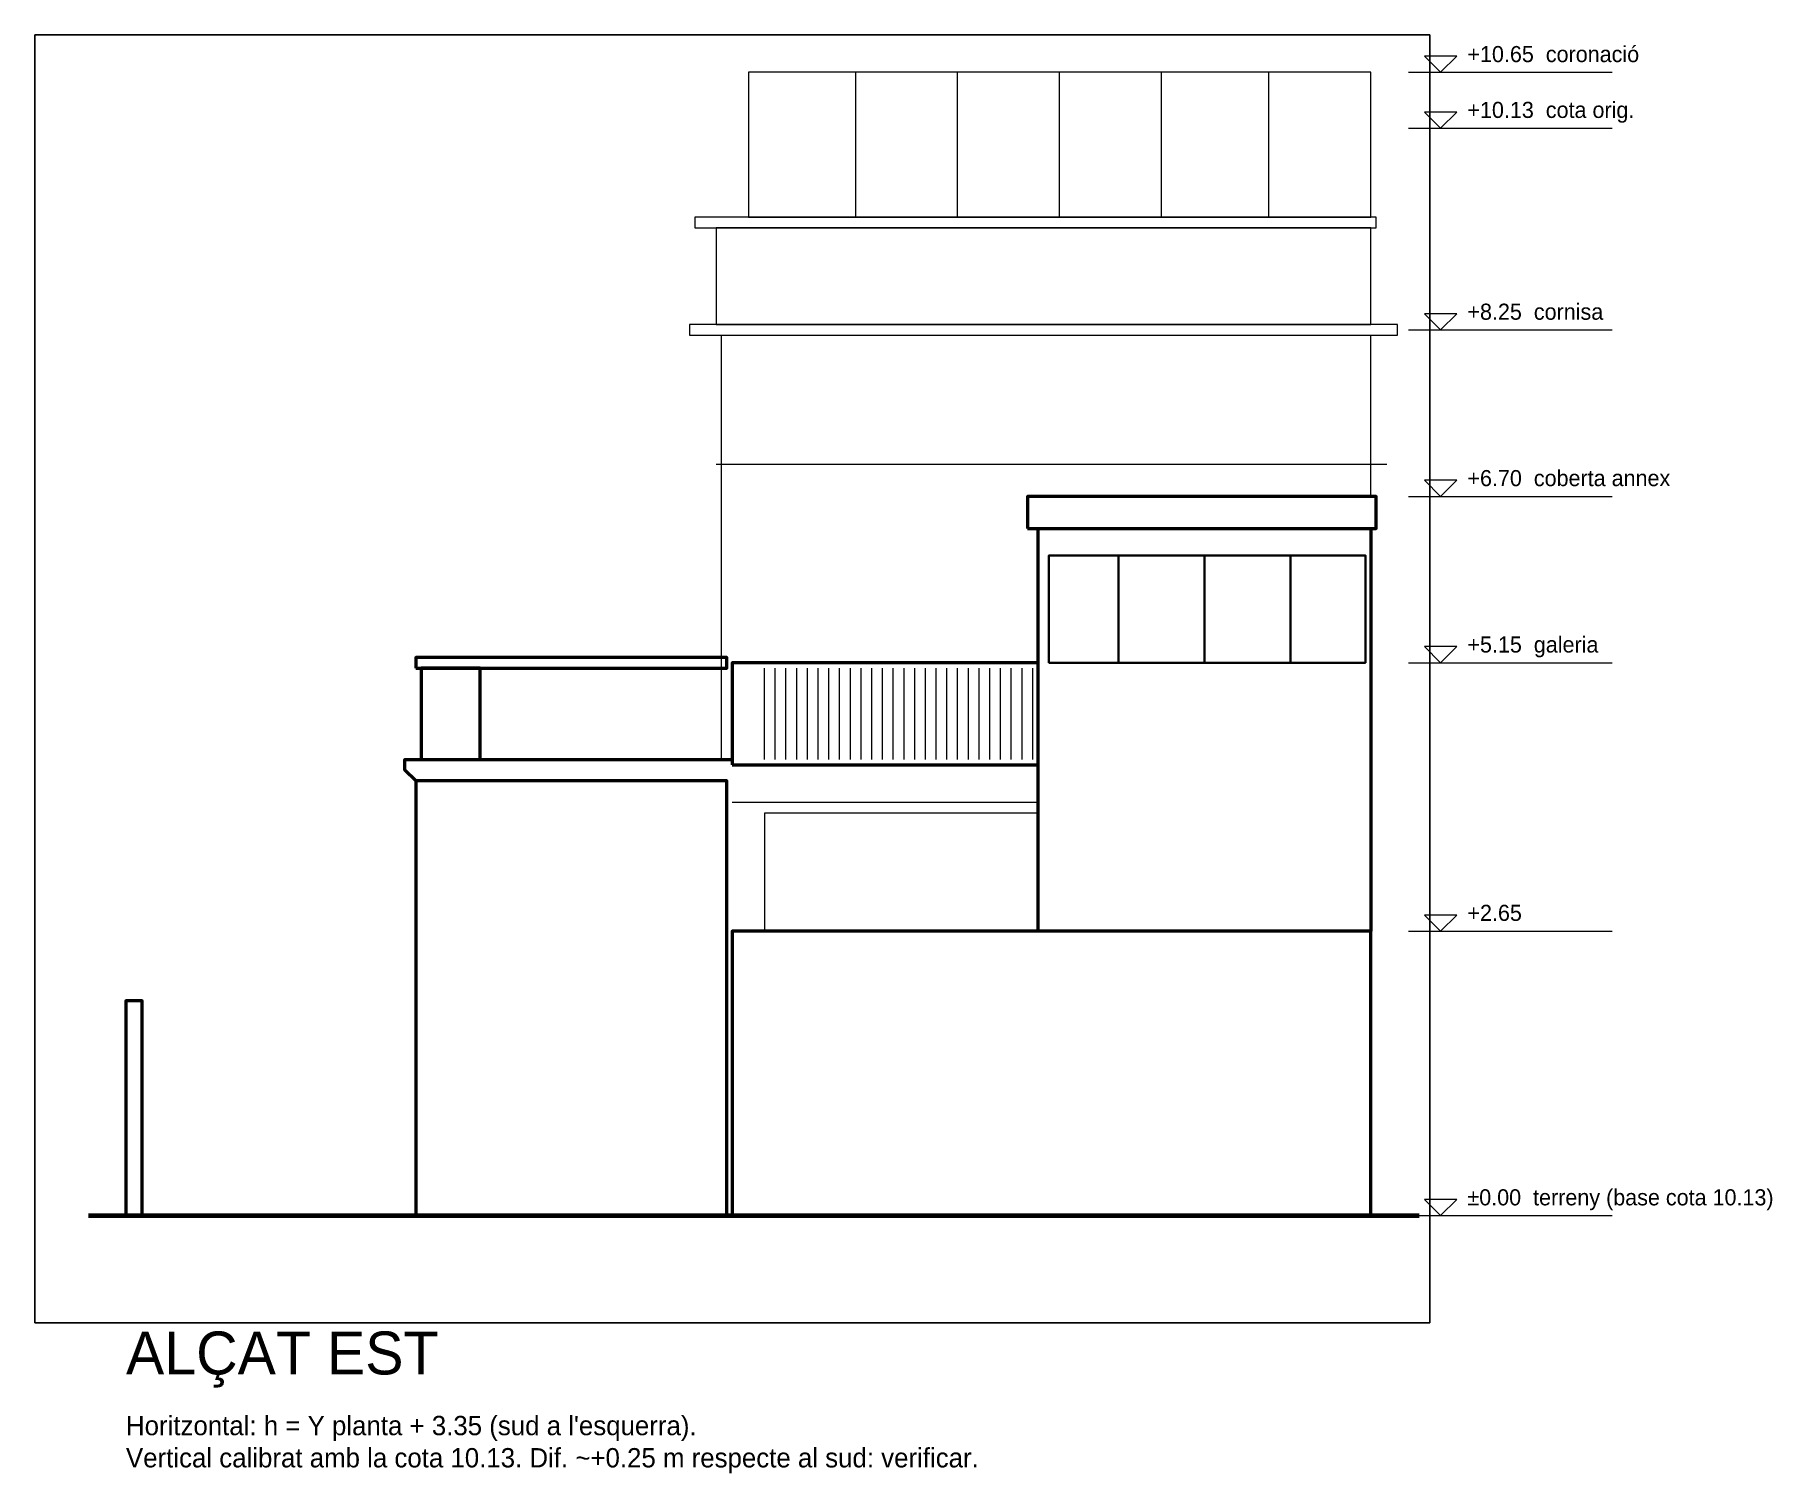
# Model space of a CAD drawing. Header units: metres. Extents: x -31 to 25.7, y -59.6 to 3.
# Drawn here: x 9.5 to 25.69, y -24.4 to -11 of the extents above; entities that cross this region are included whole.
import ezdxf
from ezdxf.enums import TextEntityAlignment as Align

# ---------------------------------------------------------------- set-up
doc = ezdxf.new("R2010")
doc.units = ezdxf.units.M
for name, color, linetype, lineweight in [('A-ALCAT-CONTORN', 7, 'Continuous', 50), ('A-ALCAT-COTES', 1, 'Continuous', 18), ('A-ALCAT-FONS', 9, 'Continuous', 9), ('A-ALCAT-JUNTES', 8, 'Continuous', 9), ('A-ALCAT-MOTLLURES', 3, 'Continuous', 18), ('A-ALCAT-OBERTURES', 4, 'Continuous', 35), ('A-ALCAT-TERRENY', 7, 'Continuous', 70), ('A-ALCAT-TEXT', 7, 'Continuous', 18)]:
    doc.layers.add(name, color=color, linetype=linetype, lineweight=lineweight)
doc.layers.add('A-ALCAT-REF-IMATGE', color=8, linetype='Continuous', plot=False)
picture_1 = doc.add_image_def('image3.png', size_in_pixel=(1300, 1200))

msp = doc.modelspace()

# ---------------------------------------------------------------- linework, layer by layer
at = {"layer": 'A-ALCAT-CONTORN'}
for points in [[(18.75, -15.6), (22, -15.6), (22, -15.3), (18.75, -15.3)], [(13.05, -16.9), (15.95, -16.9), (15.95, -16.8), (13.05, -16.8)], [(13.1, -17.75), (13.65, -17.75), (13.65, -16.9), (13.1, -16.9)], [(16, -17.8), (18.85, -17.8), (18.85, -16.85), (16, -16.85)], [(13.05, -22), (15.95, -22), (15.95, -17.95), (13.05, -17.95)], [(16, -22), (21.95, -22), (21.95, -19.35), (16, -19.35)], [(10.35, -22), (10.5, -22), (10.5, -20), (10.35, -20)]]:
    msp.add_lwpolyline(points, close=True, dxfattribs=at)
for points in [[(18.85, -19.35), (18.85, -15.6), (21.95, -15.6), (21.95, -19.35)], [(13.05, -17.95), (12.95, -17.85), (12.95, -17.75), (16, -17.75)]]:
    msp.add_lwpolyline(points, dxfattribs=at)
at = {"layer": 'A-ALCAT-COTES'}
for p, q in [((22.3, -11.35), (24.2, -11.35)), ((22.3, -11.87), (24.2, -11.87)), ((22.3, -13.75), (24.2, -13.75)), ((22.3, -15.3), (24.2, -15.3)), ((22.3, -16.85), (24.2, -16.85)), ((22.3, -19.35), (24.2, -19.35)), ((22.3, -22), (24.2, -22))]:
    msp.add_line(p, q, dxfattribs=at)
for points in [[(22.6, -11.35), (22.75, -11.2), (22.45, -11.2)], [(22.6, -11.87), (22.75, -11.72), (22.45, -11.72)], [(22.6, -13.75), (22.75, -13.6), (22.45, -13.6)], [(22.6, -15.3), (22.75, -15.15), (22.45, -15.15)], [(22.6, -16.85), (22.75, -16.7), (22.45, -16.7)], [(22.6, -19.35), (22.75, -19.2), (22.45, -19.2)], [(22.6, -22), (22.75, -21.85), (22.45, -21.85)]]:
    msp.add_lwpolyline(points, close=True, dxfattribs=at)
at = {"layer": 'A-ALCAT-FONS'}
for p, q in [((17.15, -12.7), (17.15, -11.35)), ((18.1, -12.7), (18.1, -11.35)), ((19.05, -12.7), (19.05, -11.35)), ((20, -12.7), (20, -11.35)), ((21, -12.7), (21, -11.35)), ((15.85, -13.8), (22.1, -13.8)), ((15.9, -17.75), (15.9, -13.8)), ((21.95, -15.3), (21.95, -13.8)), ((15.85, -15), (22.1, -15))]:
    msp.add_line(p, q, dxfattribs=at)
for points in [[(16.15, -12.7), (21.95, -12.7), (21.95, -11.35), (16.15, -11.35)], [(15.65, -12.8), (22, -12.8), (22, -12.7), (15.65, -12.7)], [(15.85, -13.7), (21.95, -13.7), (21.95, -12.8), (15.85, -12.8)], [(15.6, -13.8), (22.2, -13.8), (22.2, -13.7), (15.6, -13.7)]]:
    msp.add_lwpolyline(points, close=True, dxfattribs=at)
at = {"layer": 'A-ALCAT-JUNTES'}
for p, q in [((16.3, -17.75), (16.3, -16.9)), ((16.4, -17.75), (16.4, -16.9)), ((16.5, -17.75), (16.5, -16.9)), ((16.6, -17.75), (16.6, -16.9)), ((16.7, -17.75), (16.7, -16.9)), ((16.8, -17.75), (16.8, -16.9)), ((16.9, -17.75), (16.9, -16.9)), ((17, -17.75), (17, -16.9)), ((17.1, -17.75), (17.1, -16.9)), ((17.2, -17.75), (17.2, -16.9)), ((17.3, -17.75), (17.3, -16.9)), ((17.4, -17.75), (17.4, -16.9)), ((17.5, -17.75), (17.5, -16.9)), ((17.6, -17.75), (17.6, -16.9)), ((17.7, -17.75), (17.7, -16.9)), ((17.8, -17.75), (17.8, -16.9)), ((17.9, -17.75), (17.9, -16.9)), ((18, -17.75), (18, -16.9)), ((18.1, -17.75), (18.1, -16.9)), ((18.2, -17.75), (18.2, -16.9)), ((18.3, -17.75), (18.3, -16.9)), ((18.4, -17.75), (18.4, -16.9)), ((18.5, -17.75), (18.5, -16.9)), ((18.6, -17.75), (18.6, -16.9)), ((18.7, -17.75), (18.7, -16.9)), ((18.8, -17.75), (18.8, -16.9))]:
    msp.add_line(p, q, dxfattribs=at)
at = {"layer": 'A-ALCAT-MOTLLURES'}
msp.add_line((16, -18.15), (18.85, -18.15), dxfattribs=at)
msp.add_lwpolyline([(16.3, -19.35), (18.85, -19.35), (18.85, -18.25), (16.3, -18.25)], close=True, dxfattribs=at)
at = {"layer": 'A-ALCAT-OBERTURES'}
for points in [[(18.95, -16.85), (19.6, -16.85), (19.6, -15.85), (18.95, -15.85)], [(19.6, -16.85), (20.4, -16.85), (20.4, -15.85), (19.6, -15.85)], [(20.4, -16.85), (21.2, -16.85), (21.2, -15.85), (20.4, -15.85)], [(21.2, -16.85), (21.9, -16.85), (21.9, -15.85), (21.2, -15.85)]]:
    msp.add_lwpolyline(points, close=True, dxfattribs=at)
at = {"layer": 'A-ALCAT-TERRENY'}
msp.add_line((10, -22), (22.4, -22), dxfattribs=at)

# ---------------------------------------------------------------- texts
at = {"layer": 'A-ALCAT-COTES'}
for s, p in [('+10.65  coronació', (22.85, -11.3)), ('+10.13  cota orig.', (22.85, -11.82)), ('+8.25  cornisa', (22.85, -13.7)), ('+6.70  coberta annex', (22.85, -15.25)), ('+5.15  galeria', (22.85, -16.8)), ('+2.65  ', (22.85, -19.3)), ('±0.00  terreny (base cota 10.13)', (22.85, -21.95))]:
    msp.add_text(s, height=0.15, dxfattribs=at).set_placement(p, align=Align.BOTTOM_LEFT)
at = {"layer": 'A-ALCAT-TEXT'}
for s, height, p in [('ALÇAT EST', 0.4, (10.35, -23.6)), ("Horitzontal: h = Y planta + 3.35 (sud a l'esquerra).", 0.18, (10.35, -24.1)), ('Vertical calibrat amb la cota 10.13. Dif. ~+0.25 m respecte al sud: verificar.', 0.18, (10.35, -24.4))]:
    msp.add_text(s, height=height, dxfattribs=at).set_placement(p, align=Align.BOTTOM_LEFT)

# ---------------------------------------------------------------- pictures from other files: only their frames are drawn
at = {"layer": 'A-ALCAT-REF-IMATGE'}
image = msp.add_image(picture_1, insert=(9.5, -23), size_in_units=(13, 12), dxfattribs=at)

doc.saveas('drawing.dxf')
